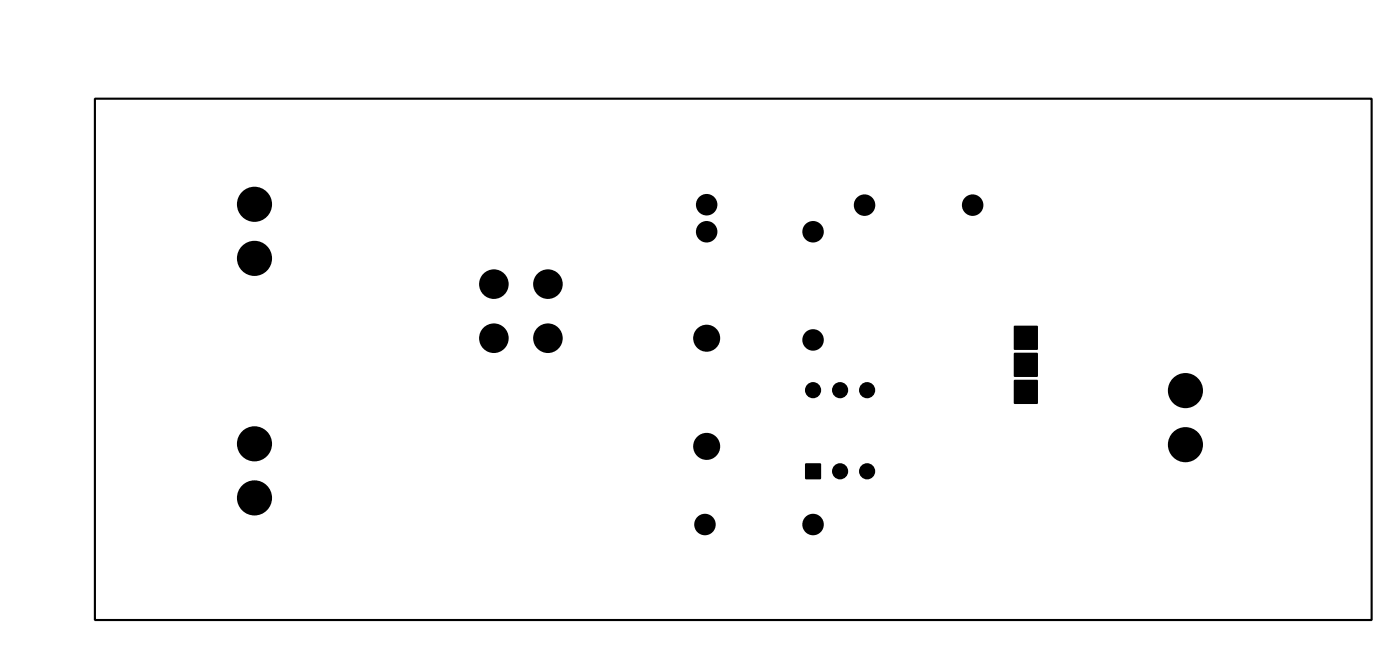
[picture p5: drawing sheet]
<svg xmlns="http://www.w3.org/2000/svg" width="132mm" height="62mm" viewBox="0 0 132 62" stroke-linecap="round" stroke-linejoin="round" font-family="sans-serif">
<g fill="#000">
<path d="M95.3 30.6h2.2v2.2h-2.2z" fill-rule="evenodd"/>
<path d="M95.3 33.2h2.2v2.2h-2.2z" fill-rule="evenodd"/>
<path d="M95.3 35.7h2.2v2.2h-2.2z" fill-rule="evenodd"/>
<path d="M75.7 43.5h1.4v1.5h-1.4z" fill-rule="evenodd"/>
<circle cx="23.9" cy="19.2" r="1.65"/>
<circle cx="66.4" cy="19.2" r="1.01"/>
<circle cx="81.3" cy="19.3" r="1.01"/>
<circle cx="91.4" cy="19.3" r="1.01"/>
<circle cx="23.9" cy="24.3" r="1.65"/>
<circle cx="46.4" cy="31.8" r="1.39"/>
<circle cx="46.4" cy="26.7" r="1.39"/>
<circle cx="51.5" cy="26.7" r="1.39"/>
<circle cx="51.5" cy="31.8" r="1.39"/>
<circle cx="66.4" cy="31.8" r="1.27"/>
<circle cx="66.4" cy="21.8" r="1.01"/>
<circle cx="76.4" cy="21.8" r="1.01"/>
<circle cx="76.4" cy="31.9" r="1.01"/>
<circle cx="76.4" cy="36.7" r=".76"/>
<circle cx="79" cy="36.7" r=".76"/>
<circle cx="81.5" cy="36.7" r=".76"/>
<circle cx="111.4" cy="36.7" r="1.65"/>
<circle cx="23.9" cy="46.8" r="1.65"/>
<circle cx="23.9" cy="41.7" r="1.65"/>
<circle cx="66.3" cy="49.3" r="1.01"/>
<circle cx="66.4" cy="41.9" r="1.27"/>
<circle cx="76.4" cy="49.3" r="1.01"/>
<circle cx="79" cy="44.3" r=".76"/>
<circle cx="81.5" cy="44.3" r=".76"/>
<circle cx="111.4" cy="41.8" r="1.65"/>
</g>
<path d="M8.9 9.3h120v48.9h-120z" fill="none" stroke="#000" stroke-width=".2"/>
</svg>
